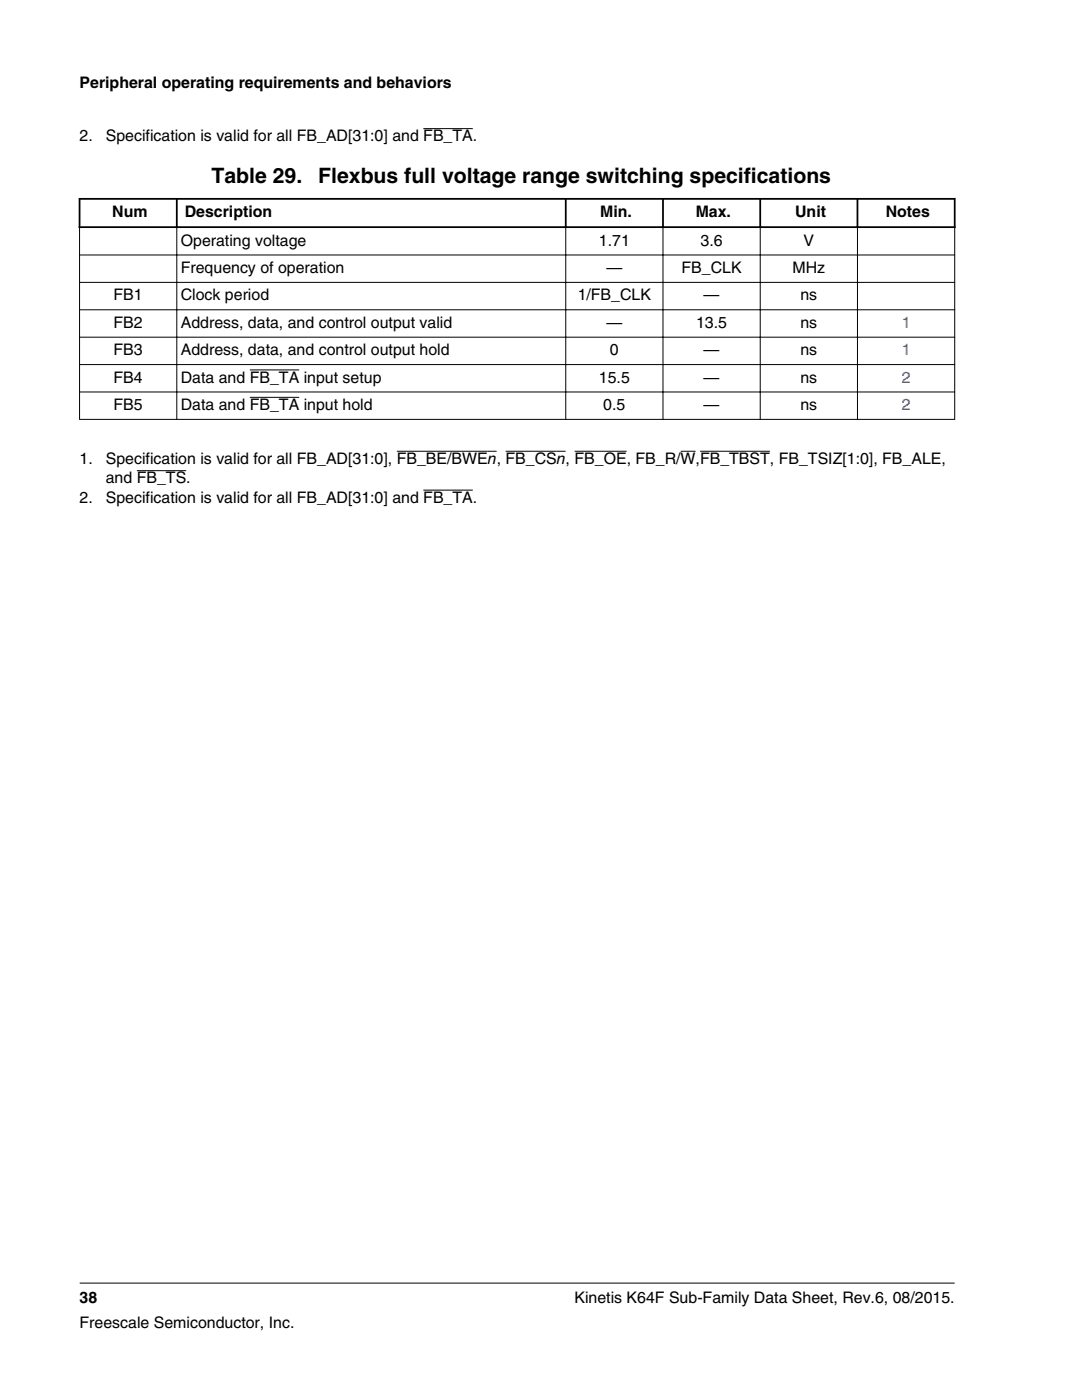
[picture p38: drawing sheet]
<svg xmlns="http://www.w3.org/2000/svg" width="216mm" height="279mm" viewBox="0 0 216 279" stroke-linecap="round" stroke-linejoin="round" font-family="sans-serif">
<defs><g id="words">
<g font-size="4.2">
<text x="42.2" y="36.4">Table 29.</text>
<text x="63.5" y="36.4">Flexbus full voltage range switching specifications</text>
</g>
<g font-size="3.2">
<text x="15.9" y="17.5">Peripheral operating requirements and behaviors</text>
<text x="15.9" y="28.2">2.</text>
<text x="21.1" y="28.2">Specification is valid for all FB_AD[31:0] and FB_TA.</text>
<text x="22.4" y="43.4">Num</text>
<text x="36.9" y="43.4">Description</text>
<text x="119.8" y="43.4">Min.</text>
<text x="138.8" y="43.4">Max.</text>
<text x="158.7" y="43.4">Unit</text>
<text x="176.7" y="43.4">Notes</text>
<text x="36.1" y="49">Operating voltage</text>
<text x="119.5" y="49">1.71</text>
<text x="139.8" y="49">3.6</text>
<text x="160.3" y="49">V</text>
<text x="22.7" y="60">FB1</text>
<text x="36.1" y="54.5">Frequency of operation</text>
<text x="36.1" y="60">Clock period</text>
<text x="115.3" y="60">1/FB_CLK</text>
<text x="121" y="54.5">—</text>
<text x="136" y="54.5">FB_CLK</text>
<text x="140.4" y="60">—</text>
<text x="158.1" y="54.5">MHz</text>
<text x="159.7" y="60">ns</text>
<text x="22.7" y="65.4">FB2</text>
<text x="36.1" y="65.4">Address, data, and control output valid</text>
<text x="121" y="65.4">—</text>
<text x="138.9" y="65.4">13.5</text>
<text x="159.7" y="65.4">ns</text>
<text x="22.7" y="70.9">FB3</text>
<text x="36.1" y="70.9">Address, data, and control output hold</text>
<text x="121.7" y="70.9">0</text>
<text x="140.4" y="70.9">—</text>
<text x="159.7" y="70.9">ns</text>
<text x="22.7" y="76.4">FB4</text>
<text x="36.1" y="76.4">Data and FB_TA input setup</text>
<text x="119.5" y="76.4">15.5</text>
<text x="140.4" y="76.4">—</text>
<text x="159.7" y="76.4">ns</text>
<text x="22.7" y="81.8">FB5</text>
<text x="36.1" y="81.8">Data and FB_TA input hold</text>
<text x="120.4" y="81.8">0.5</text>
<text x="140.4" y="81.8">—</text>
<text x="159.7" y="81.8">ns</text>
<text x="15.9" y="92.6">1.</text>
<text x="21.1" y="92.6">Specification is valid for all FB_AD[31:0], FB_BE/BWEn, FB_CSn, FB_OE, FB_R/W,FB_TBST, FB_TSIZ[1:0], FB_ALE,</text>
<text x="15.9" y="100.4">2.</text>
<text x="21.1" y="96.5">and FB_TS.</text>
<text x="21.1" y="100.4">Specification is valid for all FB_AD[31:0] and FB_TA.</text>
<text x="15.9" y="260">38</text>
<text x="114.6" y="260">Kinetis K64F Sub-Family Data Sheet, Rev.6, 08/2015.</text>
<text x="15.9" y="265">Freescale Semiconductor, Inc.</text>
</g>
<g font-size="3.2" fill="#00f">
<text x="179.9" y="65.4">1</text>
<text x="179.9" y="70.9">1</text>
<text x="179.9" y="76.4">2</text>
<text x="179.9" y="81.8">2</text>
</g>
</g></defs>
<path d="M84.5 25.7h9.8" fill="none" stroke="#000" stroke-width=".2"/>
<g fill="#fff">
<path d="M15.9 32.8h174.6v52.7h-174.6z" fill-rule="evenodd"/>
<path d="M16.1 39.9h19v5.3h-19z" fill-rule="evenodd"/>
<path d="M35.5 39.9h77.2v5.3h-77.2z" fill-rule="evenodd"/>
<path d="M113.1 39.9h19v5.3h-19z" fill-rule="evenodd"/>
<path d="M132.5 39.9h19v5.3h-19z" fill-rule="evenodd"/>
<path d="M151.9 39.9h19v5.3h-19z" fill-rule="evenodd"/>
<path d="M171.3 39.9h19v5.3h-19z" fill-rule="evenodd"/>
<path d="M16 45.5h19.2v5.3h-19.2z" fill-rule="evenodd"/>
<path d="M35.4 45.5h77.4v5.3h-77.4z" fill-rule="evenodd"/>
<path d="M113 45.5h19.2v5.3h-19.2z" fill-rule="evenodd"/>
<path d="M132.4 45.5h19.2v5.3h-19.2z" fill-rule="evenodd"/>
<path d="M151.8 45.5h19.2v5.3h-19.2z" fill-rule="evenodd"/>
<path d="M171.2 45.5h19.2v5.3h-19.2z" fill-rule="evenodd"/>
<path d="M16 51h19.2v5.3h-19.2z" fill-rule="evenodd"/>
<path d="M35.4 51h77.4v5.3h-77.4z" fill-rule="evenodd"/>
<path d="M113 51h19.2v5.3h-19.2z" fill-rule="evenodd"/>
<path d="M132.4 51h19.2v5.3h-19.2z" fill-rule="evenodd"/>
<path d="M151.8 51h19.2v5.3h-19.2z" fill-rule="evenodd"/>
<path d="M171.2 51h19.2v5.3h-19.2z" fill-rule="evenodd"/>
<path d="M16 56.4h19.2v5.3h-19.2z" fill-rule="evenodd"/>
<path d="M35.4 56.4h77.4v5.3h-77.4z" fill-rule="evenodd"/>
<path d="M113 56.4h19.2v5.3h-19.2z" fill-rule="evenodd"/>
<path d="M132.4 56.4h19.2v5.3h-19.2z" fill-rule="evenodd"/>
<path d="M151.8 56.4h19.2v5.3h-19.2z" fill-rule="evenodd"/>
<path d="M171.2 56.4h19.2v5.3h-19.2z" fill-rule="evenodd"/>
<path d="M16 61.9h19.2v5.3h-19.2z" fill-rule="evenodd"/>
<path d="M35.4 61.9h77.4v5.3h-77.4z" fill-rule="evenodd"/>
<path d="M113 61.9h19.2v5.3h-19.2z" fill-rule="evenodd"/>
<path d="M132.4 61.9h19.2v5.3h-19.2z" fill-rule="evenodd"/>
<path d="M151.8 61.9h19.2v5.3h-19.2z" fill-rule="evenodd"/>
<path d="M171.2 61.9h19.2v5.3h-19.2z" fill-rule="evenodd"/>
<path d="M16 67.4h19.2v5.3h-19.2z" fill-rule="evenodd"/>
<path d="M35.4 67.4h77.4v5.3h-77.4z" fill-rule="evenodd"/>
<path d="M113 67.4h19.2v5.3h-19.2z" fill-rule="evenodd"/>
<path d="M132.4 67.4h19.2v5.3h-19.2z" fill-rule="evenodd"/>
<path d="M151.8 67.4h19.2v5.3h-19.2z" fill-rule="evenodd"/>
<path d="M171.2 67.4h19.2v5.3h-19.2z" fill-rule="evenodd"/>
<path d="M16 72.8h19.2v5.3h-19.2z" fill-rule="evenodd"/>
<path d="M35.4 72.8h77.4v5.3h-77.4z" fill-rule="evenodd"/>
</g>
<path d="M49.8 73.8h9.9" fill="none" stroke="#000" stroke-width=".2"/>
<g fill="#fff">
<path d="M113 72.8h19.2v5.3h-19.2z" fill-rule="evenodd"/>
<path d="M132.4 72.8h19.2v5.3h-19.2z" fill-rule="evenodd"/>
<path d="M151.8 72.8h19.2v5.3h-19.2z" fill-rule="evenodd"/>
<path d="M171.2 72.8h19.2v5.3h-19.2z" fill-rule="evenodd"/>
<path d="M16 78.3h19.2v5.3h-19.2z" fill-rule="evenodd"/>
<path d="M35.4 78.3h77.4v5.3h-77.4z" fill-rule="evenodd"/>
</g>
<path d="M49.8 79.3h9.9" fill="none" stroke="#000" stroke-width=".2"/>
<g fill="#fff">
<path d="M113 78.3h19.2v5.3h-19.2z" fill-rule="evenodd"/>
<path d="M132.4 78.3h19.2v5.3h-19.2z" fill-rule="evenodd"/>
<path d="M151.8 78.3h19.2v5.3h-19.2z" fill-rule="evenodd"/>
<path d="M171.2 78.3h19.2v5.3h-19.2z" fill-rule="evenodd"/>
</g>
<path d="M15.7 39.7h175M15.9 39.5v6M35.3 39.5v6M112.9 39.5v6M132.3 39.5v6M151.7 39.5v6M171.1 39.5v6M190.5 39.5v6M15.7 45.3h175" fill="none" stroke="#000" stroke-width=".35"/>
<g fill="none" stroke="#000" stroke-width=".2">
<path d="M15.8 50.9h174.8M15.8 56.4h174.8M15.9 45.5v38.3M35.3 45.1v38.7M112.9 45.1v38.7M132.3 45.1v38.7M151.7 45.1v38.7M171.1 45.1v38.7M190.5 45.5v38.3M15.8 61.8h174.8M15.8 67.3h174.8M15.8 72.8h174.8"/>
<path d="M15.8 78.2h174.8M15.8 83.7h174.8M27.3 93.9h9.9M79.2 90.1h19.9M84.5 97.8h9.8M100.9 90.1h12M114.6 90.1h10.4M135.8 90.1h3M139.7 90.1h13.9M15.9 256.1h174.6"/>
</g>
<use href="#words"/>
</svg>
